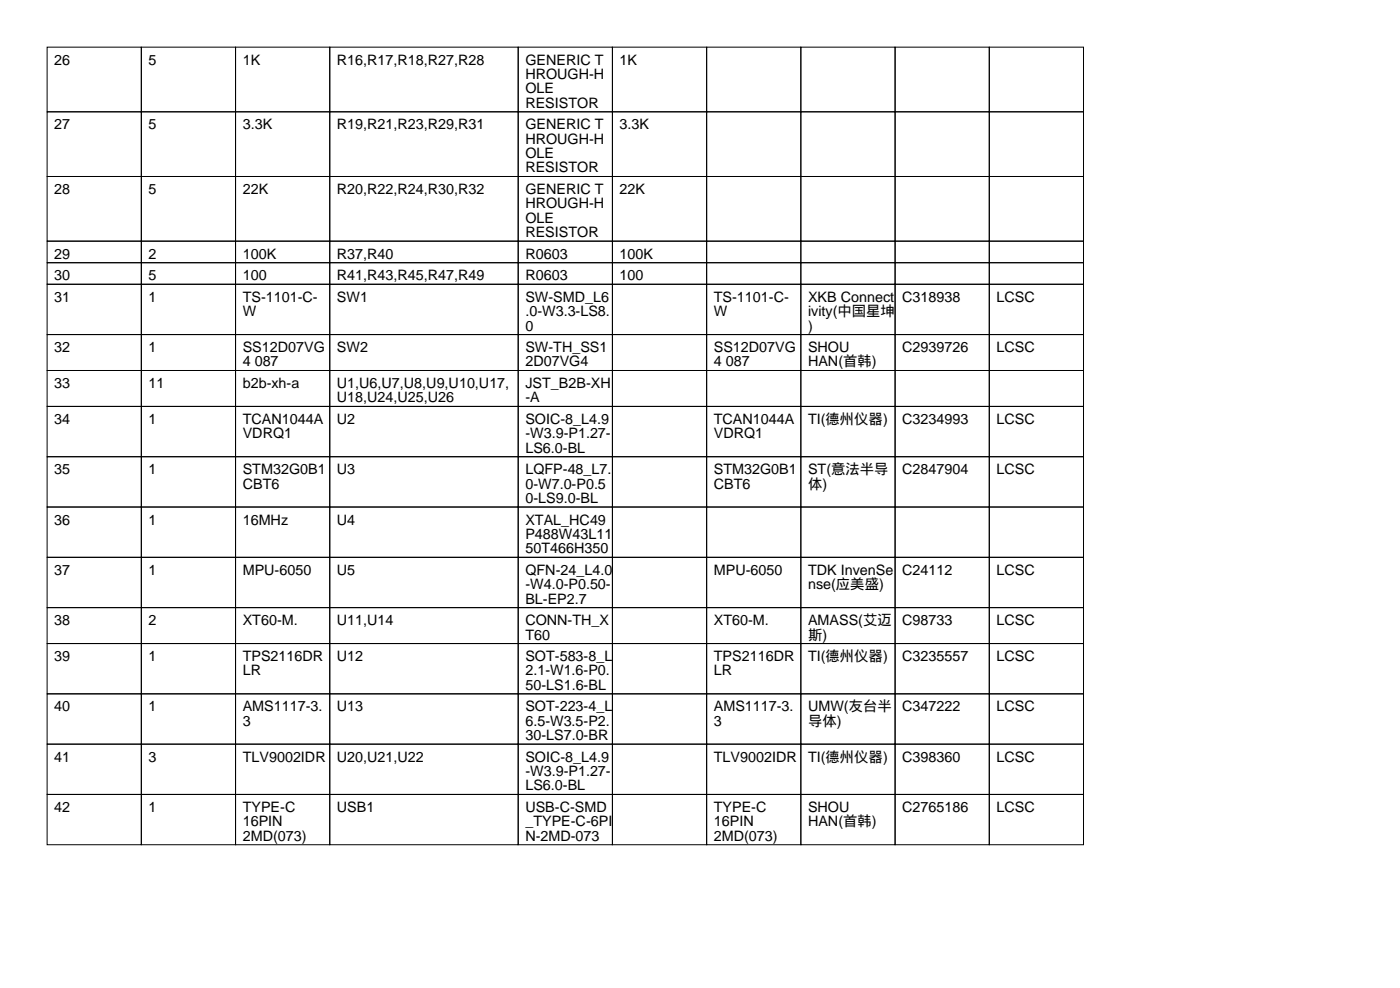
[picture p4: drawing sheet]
<svg xmlns="http://www.w3.org/2000/svg" width="297mm" height="210mm" viewBox="0 0 297 210" stroke-linecap="round" stroke-linejoin="round" font-family="sans-serif">
<defs><g id="words">
<g font-size="3">
<text x="11.5" y="13.7">26</text>
<text x="31.5" y="13.7">5</text>
<text x="51.5" y="13.7">1K</text>
<text x="71.5" y="13.7">R16,R17,R18,R27,R28</text>
<text x="111.5" y="13.7">GENERIC T</text>
<text x="111.5" y="16.8">HROUGH-H</text>
<text x="131.5" y="13.7">1K</text>
<text x="111.5" y="19.8">OLE</text>
<text x="111.5" y="22.9">RESISTOR</text>
<text x="11.5" y="27.4">27</text>
<text x="31.5" y="27.4">5</text>
<text x="51.5" y="27.4">3.3K</text>
<text x="71.5" y="27.4">R19,R21,R23,R29,R31</text>
<text x="111.5" y="27.4">GENERIC T</text>
<text x="131.5" y="27.4">3.3K</text>
<text x="111.5" y="30.5">HROUGH-H</text>
<text x="111.5" y="33.5">OLE</text>
<text x="11.5" y="41.2">28</text>
<text x="31.5" y="41.2">5</text>
<text x="51.5" y="41.2">22K</text>
<text x="71.5" y="41.2">R20,R22,R24,R30,R32</text>
<text x="111.5" y="36.6">RESISTOR</text>
<text x="111.5" y="41.2">GENERIC T</text>
<text x="131.5" y="41.2">22K</text>
<text x="111.5" y="44.2">HROUGH-H</text>
<text x="111.5" y="47.2">OLE</text>
<text x="111.5" y="50.3">RESISTOR</text>
<text x="11.5" y="54.9">29</text>
<text x="11.5" y="59.4">30</text>
<text x="31.5" y="54.9">2</text>
<text x="31.5" y="59.4">5</text>
<text x="51.5" y="54.9">100K</text>
<text x="51.5" y="59.4">100</text>
<text x="71.5" y="54.9">R37,R40</text>
<text x="71.5" y="59.4">R41,R43,R45,R47,R49</text>
<text x="111.5" y="54.9">R0603</text>
<text x="111.5" y="59.4">R0603</text>
<text x="131.5" y="54.9">100K</text>
<text x="131.5" y="59.4">100</text>
<text x="11.5" y="64">31</text>
<text x="31.5" y="64">1</text>
<text x="51.5" y="64">TS-1101-C-</text>
<text x="71.5" y="64">SW1</text>
<text x="111.5" y="64">SW-SMD_L6</text>
<text x="151.5" y="64">TS-1101-C-</text>
<text x="171.5" y="64">XKB Connect</text>
<text x="191.5" y="64">C318938</text>
<text x="211.5" y="64">LCSC</text>
<text x="51.5" y="67.1">W</text>
<text x="111.5" y="67.1">.0-W3.3-LS8.</text>
<text x="111.5" y="70.1">0</text>
<text x="151.5" y="67.1">W</text>
<text x="171.5" y="67.1">ivity(中国星坤</text>
<text x="171.5" y="70.1">)</text>
<text x="11.5" y="74.7">32</text>
<text x="31.5" y="74.7">1</text>
<text x="51.5" y="74.7">SS12D07VG</text>
<text x="51.5" y="77.7">4 087</text>
<text x="71.5" y="74.7">SW2</text>
<text x="111.5" y="74.7">SW-TH_SS1</text>
<text x="111.5" y="77.7">2D07VG4</text>
<text x="151.5" y="74.7">SS12D07VG</text>
<text x="151.5" y="77.7">4 087</text>
<text x="171.5" y="74.7">SHOU</text>
<text x="171.5" y="77.7">HAN(首韩)</text>
<text x="191.5" y="74.7">C2939726</text>
<text x="211.5" y="74.7">LCSC</text>
<text x="11.5" y="82.3">33</text>
<text x="31.5" y="82.3">11</text>
<text x="51.5" y="82.3">b2b-xh-a</text>
<text x="71.5" y="82.3">U1,U6,U7,U8,U9,U10,U17,</text>
<text x="111.5" y="82.3">JST_B2B-XH</text>
<text x="11.5" y="89.9">34</text>
<text x="31.5" y="89.9">1</text>
<text x="51.5" y="89.9">TCAN1044A</text>
<text x="71.5" y="85.3">U18,U24,U25,U26</text>
<text x="71.5" y="89.9">U2</text>
<text x="111.5" y="85.3">-A</text>
<text x="111.5" y="89.9">SOIC-8_L4.9</text>
<text x="151.5" y="89.9">TCAN1044A</text>
<text x="171.5" y="89.9">TI(德州仪器)</text>
<text x="191.5" y="89.9">C3234993</text>
<text x="211.5" y="89.9">LCSC</text>
<text x="51.5" y="93">VDRQ1</text>
<text x="111.5" y="93">-W3.9-P1.27-</text>
<text x="151.5" y="93">VDRQ1</text>
<text x="11.5" y="100.6">35</text>
<text x="31.5" y="100.6">1</text>
<text x="51.5" y="100.6">STM32G0B1</text>
<text x="71.5" y="100.6">U3</text>
<text x="111.5" y="96">LS6.0-BL</text>
<text x="111.5" y="100.6">LQFP-48_L7.</text>
<text x="151.5" y="100.6">STM32G0B1</text>
<text x="171.5" y="100.6">ST(意法半导</text>
<text x="191.5" y="100.6">C2847904</text>
<text x="211.5" y="100.6">LCSC</text>
<text x="51.5" y="103.6">CBT6</text>
<text x="111.5" y="103.6">0-W7.0-P0.5</text>
<text x="111.5" y="106.7">0-LS9.0-BL</text>
<text x="151.5" y="103.6">CBT6</text>
<text x="171.5" y="103.6">体)</text>
<text x="11.5" y="111.3">36</text>
<text x="31.5" y="111.3">1</text>
<text x="51.5" y="111.3">16MHz</text>
<text x="71.5" y="111.3">U4</text>
<text x="111.5" y="111.3">XTAL_HC49</text>
<text x="111.5" y="114.3">P488W43L11</text>
<text x="111.5" y="117.4">50T466H350</text>
<text x="11.5" y="121.9">37</text>
<text x="31.5" y="121.9">1</text>
<text x="51.5" y="121.9">MPU-6050</text>
<text x="71.5" y="121.9">U5</text>
<text x="111.5" y="121.9">QFN-24_L4.0</text>
<text x="111.5" y="125">-W4.0-P0.50-</text>
<text x="151.5" y="121.9">MPU-6050</text>
<text x="171.5" y="121.9">TDK InvenSe</text>
<text x="171.5" y="125">nse(应美盛)</text>
<text x="191.5" y="121.9">C24112</text>
<text x="211.5" y="121.9">LCSC</text>
<text x="111.5" y="128">BL-EP2.7</text>
<text x="11.5" y="132.6">38</text>
<text x="31.5" y="132.6">2</text>
<text x="51.5" y="132.6">XT60-M.</text>
<text x="71.5" y="132.6">U11,U14</text>
<text x="111.5" y="132.6">CONN-TH_X</text>
<text x="111.5" y="135.6">T60</text>
<text x="151.5" y="132.6">XT60-M.</text>
<text x="171.5" y="132.6">AMASS(艾迈</text>
<text x="171.5" y="135.6">斯)</text>
<text x="191.5" y="132.6">C98733</text>
<text x="211.5" y="132.6">LCSC</text>
<text x="11.5" y="140.2">39</text>
<text x="31.5" y="140.2">1</text>
<text x="51.5" y="140.2">TPS2116DR</text>
<text x="51.5" y="143.3">LR</text>
<text x="71.5" y="140.2">U12</text>
<text x="111.5" y="140.2">SOT-583-8_L</text>
<text x="111.5" y="143.3">2.1-W1.6-P0.</text>
<text x="151.5" y="140.2">TPS2116DR</text>
<text x="151.5" y="143.3">LR</text>
<text x="171.5" y="140.2">TI(德州仪器)</text>
<text x="191.5" y="140.2">C3235557</text>
<text x="211.5" y="140.2">LCSC</text>
<text x="111.5" y="146.3">50-LS1.6-BL</text>
<text x="11.5" y="150.9">40</text>
<text x="31.5" y="150.9">1</text>
<text x="51.5" y="150.9">AMS1117-3.</text>
<text x="51.5" y="153.9">3</text>
<text x="71.5" y="150.9">U13</text>
<text x="111.5" y="150.9">SOT-223-4_L</text>
<text x="111.5" y="153.9">6.5-W3.5-P2.</text>
<text x="151.5" y="150.9">AMS1117-3.</text>
<text x="151.5" y="153.9">3</text>
<text x="171.5" y="150.9">UMW(友台半</text>
<text x="171.5" y="153.9">导体)</text>
<text x="191.5" y="150.9">C347222</text>
<text x="211.5" y="150.9">LCSC</text>
<text x="11.5" y="161.5">41</text>
<text x="31.5" y="161.5">3</text>
<text x="51.5" y="161.5">TLV9002IDR</text>
<text x="71.5" y="161.5">U20,U21,U22</text>
<text x="111.5" y="157">30-LS7.0-BR</text>
<text x="111.5" y="161.5">SOIC-8_L4.9</text>
<text x="151.5" y="161.5">TLV9002IDR</text>
<text x="171.5" y="161.5">TI(德州仪器)</text>
<text x="191.5" y="161.5">C398360</text>
<text x="211.5" y="161.5">LCSC</text>
<text x="111.5" y="164.6">-W3.9-P1.27-</text>
<text x="111.5" y="167.6">LS6.0-BL</text>
<text x="11.5" y="172.2">42</text>
<text x="31.5" y="172.2">1</text>
<text x="51.5" y="172.2">TYPE-C</text>
<text x="71.5" y="172.2">USB1</text>
<text x="111.5" y="172.2">USB-C-SMD</text>
<text x="151.5" y="172.2">TYPE-C</text>
<text x="171.5" y="172.2">SHOU</text>
<text x="191.5" y="172.2">C2765186</text>
<text x="211.5" y="172.2">LCSC</text>
<text x="51.5" y="175.3">16PIN</text>
<text x="51.5" y="178.3">2MD(073)</text>
<text x="111.5" y="175.3">_TYPE-C-6PI</text>
<text x="111.5" y="178.3">N-2MD-073</text>
<text x="151.5" y="175.3">16PIN</text>
<text x="151.5" y="178.3">2MD(073)</text>
<text x="171.5" y="175.3">HAN(首韩)</text>
</g>
</g></defs>
<g fill="none" stroke="#000" stroke-width=".21">
<path d="M10 10h20v13.7h-20zM30 10h20v13.7h-20zM50 10h20v13.7h-20zM70 10h40v13.7h-40zM110 10h20v13.7h-20zM130 10h20v13.7h-20zM150 10h20v13.7h-20zM170 10h20v13.7h-20zM190 10h20v13.7h-20zM210 10h20v13.7h-20zM10 23.7h20v13.7h-20zM10 37.4h20v13.7h-20z"/>
<path d="M30 23.7h20v13.7h-20zM30 37.4h20v13.7h-20zM50 23.7h20v13.7h-20zM50 37.4h20v13.7h-20zM70 23.7h40v13.7h-40zM70 37.4h40v13.7h-40zM110 23.7h20v13.7h-20zM110 37.4h20v13.7h-20zM130 23.7h20v13.7h-20zM130 37.4h20v13.7h-20zM150 23.7h20v13.7h-20zM150 37.4h20v13.7h-20z"/>
<path d="M170 23.7h20v13.7h-20zM170 37.4h20v13.7h-20zM190 23.7h20v13.7h-20zM190 37.4h20v13.7h-20zM210 23.7h20v13.7h-20zM210 37.4h20v13.7h-20zM10 51.1h20v4.6h-20zM10 55.7h20v4.6h-20zM30 51.1h20v4.6h-20zM30 55.7h20v4.6h-20zM50 51.1h20v4.6h-20zM50 55.7h20v4.6h-20z"/>
<path d="M70 51.1h40v4.6h-40zM70 55.7h40v4.6h-40zM110 51.1h20v4.6h-20zM110 55.7h20v4.6h-20zM130 51.1h20v4.6h-20zM130 55.7h20v4.6h-20zM150 51.1h20v4.6h-20zM150 55.7h20v4.6h-20zM170 51.1h20v4.6h-20zM170 55.7h20v4.6h-20zM190 51.1h20v4.6h-20zM190 55.7h20v4.6h-20z"/>
<path d="M210 51.1h20v4.6h-20zM210 55.7h20v4.6h-20zM10 60.3h20v10.7h-20zM10 71h20v7.6h-20zM10 78.6h20v7.6h-20zM30 60.3h20v10.7h-20zM30 71h20v7.6h-20zM30 78.6h20v7.6h-20zM50 60.3h20v10.7h-20zM50 71h20v7.6h-20zM50 78.6h20v7.6h-20zM70 60.3h40v10.7h-40z"/>
<path d="M70 71h40v7.6h-40zM70 78.6h40v7.6h-40zM110 60.3h20v10.7h-20zM110 71h20v7.6h-20zM110 78.6h20v7.6h-20zM130 60.3h20v10.7h-20zM130 71h20v7.6h-20zM130 78.6h20v7.6h-20zM150 60.3h20v10.7h-20zM150 71h20v7.6h-20zM150 78.6h20v7.6h-20zM170 60.3h20v10.7h-20z"/>
<path d="M170 71h20v7.6h-20zM170 78.6h20v7.6h-20zM190 60.3h20v10.7h-20zM190 71h20v7.6h-20zM190 78.6h20v7.6h-20zM210 60.3h20v10.7h-20zM210 71h20v7.6h-20zM210 78.6h20v7.6h-20zM10 86.2h20v10.7h-20zM10 96.9h20v10.6h-20zM30 86.2h20v10.7h-20zM30 96.9h20v10.6h-20z"/>
<path d="M50 86.2h20v10.7h-20zM50 96.9h20v10.6h-20zM70 86.2h40v10.7h-40zM70 96.9h40v10.6h-40zM110 86.2h20v10.7h-20zM110 96.9h20v10.6h-20zM130 86.2h20v10.7h-20zM130 96.9h20v10.6h-20zM150 86.2h20v10.7h-20zM150 96.9h20v10.6h-20zM170 86.2h20v10.7h-20zM170 96.9h20v10.6h-20z"/>
<path d="M190 86.2h20v10.7h-20zM190 96.9h20v10.6h-20zM210 86.2h20v10.7h-20zM210 96.9h20v10.6h-20zM10 107.5h20v10.7h-20zM10 118.2h20v10.7h-20zM30 107.5h20v10.7h-20zM30 118.2h20v10.7h-20zM50 107.5h20v10.7h-20zM50 118.2h20v10.7h-20zM70 107.5h40v10.7h-40zM70 118.2h40v10.7h-40z"/>
<path d="M110 107.5h20v10.7h-20zM110 118.2h20v10.7h-20zM130 107.5h20v10.7h-20zM130 118.2h20v10.7h-20zM150 107.5h20v10.7h-20zM150 118.2h20v10.7h-20zM170 107.5h20v10.7h-20zM170 118.2h20v10.7h-20zM190 107.5h20v10.7h-20zM190 118.2h20v10.7h-20zM210 107.5h20v10.7h-20zM210 118.2h20v10.7h-20z"/>
<path d="M10 128.9h20v7.6h-20zM10 136.5h20v10.7h-20zM30 128.9h20v7.6h-20zM30 136.5h20v10.7h-20zM50 128.9h20v7.6h-20zM50 136.5h20v10.7h-20zM70 128.9h40v7.6h-40zM70 136.5h40v10.7h-40zM110 128.9h20v7.6h-20zM110 136.5h20v10.7h-20zM130 128.9h20v7.6h-20zM130 136.5h20v10.7h-20z"/>
<path d="M150 128.9h20v7.6h-20zM150 136.5h20v10.7h-20zM170 128.9h20v7.6h-20zM170 136.5h20v10.7h-20zM190 128.9h20v7.6h-20zM190 136.5h20v10.7h-20zM210 128.9h20v7.6h-20zM210 136.5h20v10.7h-20zM10 147.2h20v10.6h-20zM10 157.8h20v10.7h-20zM30 147.2h20v10.6h-20zM30 157.8h20v10.7h-20z"/>
<path d="M50 147.2h20v10.6h-20zM50 157.8h20v10.7h-20zM70 147.2h40v10.6h-40zM70 157.8h40v10.7h-40zM110 147.2h20v10.6h-20zM110 157.8h20v10.7h-20zM130 147.2h20v10.6h-20zM130 157.8h20v10.7h-20zM150 147.2h20v10.6h-20zM150 157.8h20v10.7h-20zM170 147.2h20v10.6h-20zM170 157.8h20v10.7h-20z"/>
<path d="M190 147.2h20v10.6h-20zM190 157.8h20v10.7h-20zM210 147.2h20v10.6h-20zM210 157.8h20v10.7h-20zM10 168.5h20v10.7h-20zM30 168.5h20v10.7h-20zM50 168.5h20v10.7h-20zM70 168.5h40v10.7h-40zM110 168.5h20v10.7h-20zM130 168.5h20v10.7h-20zM150 168.5h20v10.7h-20zM170 168.5h20v10.7h-20z"/>
<path d="M190 168.5h20v10.7h-20zM210 168.5h20v10.7h-20z"/>
</g>
<use href="#words"/>
</svg>
